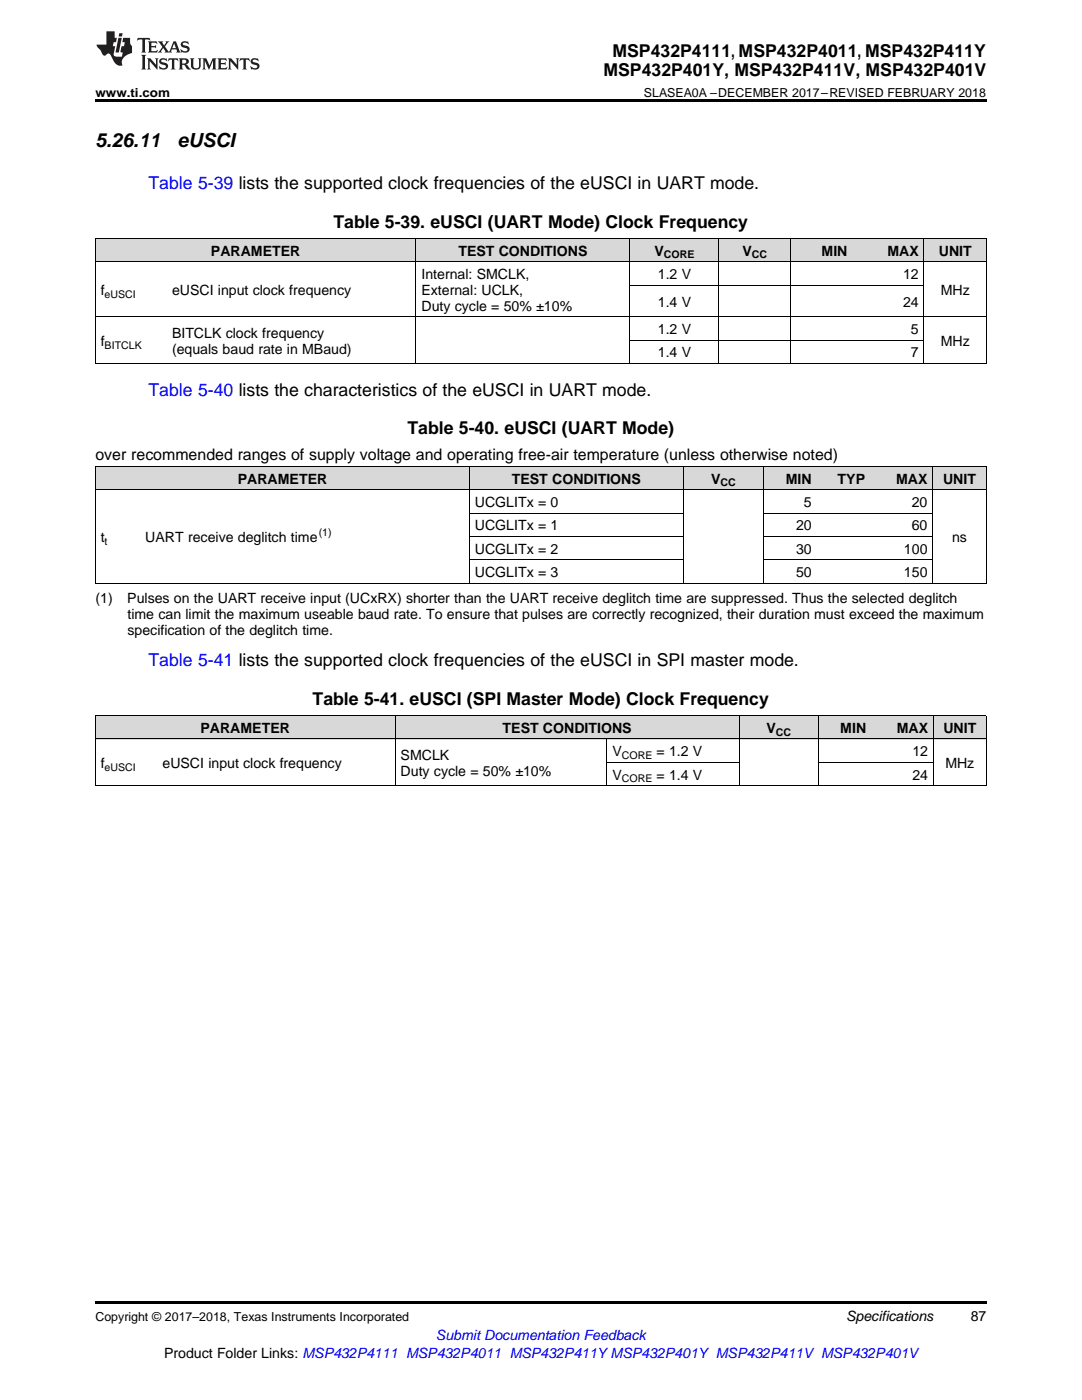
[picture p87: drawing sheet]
<svg xmlns="http://www.w3.org/2000/svg" width="216mm" height="279mm" viewBox="0 0 216 279" stroke-linecap="round" stroke-linejoin="round" font-family="sans-serif">
<defs><g id="words">
<g font-size="3.9">
<text x="19" y="29.3">5.26.11</text>
<text x="35.4" y="29.3">eUSCI</text>
</g>
<g font-size="3.5">
<text x="122.2" y="11.3">MSP432P4111, MSP432P4011, MSP432P411Y</text>
<text x="120.4" y="15.2">MSP432P401Y, MSP432P411V, MSP432P401V</text>
<text x="66.5" y="45.5">Table 5-39. eUSCI (UART Mode) Clock Frequency</text>
<text x="81.3" y="86.7">Table 5-40. eUSCI (UART Mode)</text>
<text x="62.4" y="140.8">Table 5-41. eUSCI (SPI Master Mode) Clock Frequency</text>
</g>
<g font-size="3.5" fill="#00f">
<text x="29.6" y="37.7">Table 5-39 lists the supported clock frequencies of the eUSCI in UART mode.</text>
<text x="29.6" y="79">Table 5-40 lists the characteristics of the eUSCI in UART mode.</text>
<text x="29.6" y="133">Table 5-41 lists the supported clock frequencies of the eUSCI in SPI master mode.</text>
</g>
<text font-size="3.2" x="19" y="91.9">over recommended ranges of supply voltage and operating free-air temperature (unless otherwise noted)</text>
<g font-size="2.8">
<text x="42.1" y="51">PARAMETER</text>
<text x="91.5" y="51">TEST CONDITIONS</text>
<text x="130.6" y="51">V</text>
<text x="148.1" y="51">V</text>
<text x="163.9" y="51">MIN</text>
<text x="177.1" y="51">MAX</text>
<text x="187.3" y="51">UNIT</text>
<text x="20.1" y="58.8">f</text>
<text x="34.3" y="58.8">eUSCI input clock frequency</text>
<text x="84.1" y="55.7">Internal: SMCLK,</text>
<text x="84.1" y="58.8">External: UCLK,</text>
<text x="131.3" y="55.7">1.2 V</text>
<text x="180.2" y="55.7">12</text>
<text x="187.7" y="58.8">MHz</text>
<text x="84.1" y="62">Duty cycle = 50% ±10%</text>
<text x="131.3" y="61.2">1.4 V</text>
<text x="180.2" y="61.2">24</text>
<text x="20.1" y="69">f</text>
<text x="34.3" y="67.4">BITCLK clock frequency</text>
<text x="34.3" y="70.6">(equals baud rate in MBaud)</text>
<text x="131.3" y="66.7">1.2 V</text>
<text x="131.3" y="71.3">1.4 V</text>
<text x="181.8" y="66.7">5</text>
<text x="181.8" y="71.3">7</text>
<text x="187.7" y="69">MHz</text>
<text x="47.4" y="96.5">PARAMETER</text>
<text x="94.8" y="101.2">UCGLITx = 0</text>
<text x="102.1" y="96.5">TEST CONDITIONS</text>
<text x="141.9" y="96.5">V</text>
<text x="156.8" y="96.5">MIN</text>
<text x="160.4" y="101.2">5</text>
<text x="167.1" y="96.5">TYP</text>
<text x="178.8" y="96.5">MAX</text>
<text x="181.9" y="101.2">20</text>
<text x="188.2" y="96.5">UNIT</text>
<text x="94.8" y="105.8">UCGLITx = 1</text>
<text x="158.9" y="105.8">20</text>
<text x="181.9" y="105.8">60</text>
<text x="20.1" y="108.2">t</text>
<text x="29" y="108.2">UART receive deglitch time</text>
<text x="94.8" y="110.5">UCGLITx = 2</text>
<text x="158.9" y="110.5">30</text>
<text x="180.4" y="110.5">100</text>
<text x="190" y="108.2">ns</text>
<text x="94.8" y="115.1">UCGLITx = 3</text>
<text x="158.9" y="115.1">50</text>
<text x="180.4" y="115.1">150</text>
<text x="19" y="120.3">(1)</text>
<text x="25.4" y="120.3">Pulses on the UART receive input (UCxRX) shorter than the UART receive deglitch time are suppressed. Thus the selected deglitch</text>
<text x="25.4" y="123.5">time can limit the maximum useable baud rate. To ensure that pulses are correctly recognized, their duration must exceed the maximum</text>
<text x="25.4" y="126.6">specification of the deglitch time.</text>
<text x="40" y="146.3">PARAMETER</text>
<text x="100.3" y="146.3">TEST CONDITIONS</text>
<text x="153" y="146.3">V</text>
<text x="167.7" y="146.3">MIN</text>
<text x="178.9" y="146.3">MAX</text>
<text x="188.2" y="146.3">UNIT</text>
<text x="20.1" y="153.2">f</text>
<text x="32.4" y="153.2">eUSCI input clock frequency</text>
<text x="79.9" y="151.7">SMCLK</text>
<text x="79.9" y="154.8">Duty cycle = 50% ±10%</text>
<text x="122.2" y="150.9">V</text>
<text x="122.2" y="155.6">V</text>
<text x="131" y="150.9">= 1.2 V</text>
<text x="131" y="155.6">= 1.4 V</text>
<text x="182.1" y="150.9">12</text>
<text x="182.1" y="155.6">24</text>
<text x="188.6" y="153.2">MHz</text>
<text x="168.8" y="263.6">Specifications</text>
<text x="193.7" y="263.6">87</text>
<text x="32.7" y="270.9">Product Folder Links: MSP432P4111 MSP432P4011 MSP432P411YMSP432P401Y MSP432P411V MSP432P401V</text>
</g>
<text font-size="2.8" fill="#00f" x="87" y="267.4">Submit Documentation Feedback</text>
<g font-size="2.5">
<text x="19" y="19.3">www.ti.com</text>
<text x="128.5" y="19.3">SLASEA0A –DECEMBER 2017–REVISED FEBRUARY 2018</text>
<text x="19" y="263.6">Copyright © 2017–2018, Texas Instruments Incorporated</text>
</g>
<g font-size="2.1">
<text x="132.5" y="51.6">CORE</text>
<text x="150" y="51.6">CC</text>
<text x="20.9" y="59.4">eUSCI</text>
<text x="20.9" y="69.6">BITCLK</text>
<text x="143.8" y="97.1">CC</text>
<text x="63.6" y="107">(1)</text>
<text x="20.9" y="108.7">t</text>
<text x="154.8" y="146.8">CC</text>
<text x="20.9" y="153.8">eUSCI</text>
<text x="124.1" y="151.5">CORE</text>
<text x="124.1" y="156.1">CORE</text>
</g>
</g></defs>
<g fill="#d8d8d8">
<path d="M19 142.9h12.4v4.6h-12.4z"/>
<path d="M31.4 142.9h47.5v4.6h-47.5z"/>
<path d="M78.9 142.9h42.2v4.6h-42.2z"/>
<path d="M121.1 142.9h26.4v4.6h-26.4z"/>
<path d="M147.5 142.9h15.9v4.6h-15.9z"/>
<path d="M163.4 142.9h10.6v4.6h-10.6z"/>
<path d="M174 142.9h12.3v4.6h-12.3z"/>
<path d="M186.3 142.9h10.5v4.6h-10.5z"/>
<path d="M19 93.1h8.9v4.7h-8.9z"/>
<path d="M27.9 93.1h65.8v4.7h-65.8z"/>
<path d="M93.7 93.1h42.7v4.7h-42.7z"/>
<path d="M136.4 93.1h16v4.7h-16z"/>
<path d="M152.4 93.1h10.7v4.7h-10.7z"/>
<path d="M163.1 93.1h10.6v4.7h-10.6z"/>
<path d="M173.7 93.1h12.5v4.7h-12.5z"/>
<path d="M186.2 93.1h10.6v4.7h-10.6z"/>
<path d="M19 47.6h14.3v4.7h-14.3z"/>
<path d="M33.3 47.6h49.7v4.7h-49.7z"/>
<path d="M83 47.6h42.7v4.7h-42.7z"/>
<path d="M125.7 47.6h17.8v4.7h-17.8z"/>
<path d="M143.5 47.6h14.2v4.7h-14.2z"/>
<path d="M157.7 47.6h12.5v4.7h-12.5z"/>
<path d="M170.2 47.6h14.2v4.7h-14.2z"/>
<path d="M184.4 47.6h12.4v4.7h-12.4z"/>
</g>
<path d="M19 19.9h177.8v.5h-177.8zM19 259.7h177.8v.5h-177.8z" fill="#000"/>
<g fill="none" stroke="#000" stroke-width=".2">
<path d="M19 52.2h177.8M19 47.6h177.8M19.1 47.6v25M83 47.6v25M125.7 47.6v25M125.7 56.9h58.7M143.5 47.6v25M157.7 47.6v25M184.3 47.6v25M196.8 47.6v25M19 72.5h177.8M19 63.2h177.8"/>
<path d="M125.7 67.9h58.7M19 97.7h177.8M19 93.1h177.8M19.1 93.1v23.3M93.6 93.1v23.3M136.3 93.1v23.3M152.3 93.1v23.3M186.1 93.1v23.3M196.8 93.1v23.3M19 116.4h177.8M93.7 111.7h42.6M93.7 107.1h42.6"/>
<path d="M93.7 102.4h42.6M152.4 111.7h33.7M152.4 107.1h33.7M152.4 102.4h33.7M19 156.8h177.8M19 147.5h177.8M19 142.8h177.8M19.1 142.9v13.9M78.8 142.9v13.9M121.1 147.5v9.3M121.1 152.1h26.4M147.5 142.9v13.9"/>
<path d="M163.3 142.9v13.9M163.4 152.1h22.9M186.2 142.9v13.9M196.8 142.9v13.9"/>
</g>
<g fill="#231f20">
<path d="M27.5 7.6l-.1 .5 .4-.2h.6v.1v2.1l-.2 .4h1l-.3-.4v-2.1l.1-.1h.5l.5 .2-.2-.5zM29.5 8.3l.2 .3v1.5l-.2 .4h1.8l.2-.6a1.04 1.04 0 0 1-1.3 .2v-.7h.6l.3 .2v-.6l-.3 .2h-.6v-.6l.8-.1 .4 .3-.2-.5zM31.5 8.3l.9 1.1-.9 1.1h.8l-.2-.2 .5-.7 .4 .7-.2 .2h1.5l-.1-.2 .1-.4h.9l.1 .4-.2 .2h1l-.3-.3-.7-1.9h-.5l-.9 2-.8-1 .9-1h-.8l.1 .3-.3 .5-.4-.6 .2-.2zM34.7 8.6l.4 1h-.7zM36.3 8.4a.63 .63 0 0 0-.2 .7 .63 .63 0 0 0 .6 .4l.6 .2 .1 .2a.75 .75 0 0 1-.7 .4 .75 .75 0 0 1-.6-.5l.1 .7 .1-.1a1.11 1.11 0 0 0 1.5-.6 1.13 1.13 0 0 0-1.2-.8l-.1-.4a1.04 1.04 0 0 1 1.2 .2l-.2-.5-.1 .1-.5-.2zM28.2 10.9l.2 .4v2.2l-.2 .4h1l-.3-.4v-2.2l.3-.4zM29.3 11.6l.3 .4v1.5l-.3 .4h.8l-.2-.4v-1.3l1.5 1.7v-1.9l.2-.4h-.7l.2 .4v.9l-1.1-1.3zM32 11.8a.62 .62 0 0 0-.2 .7 .62 .62 0 0 0 .6 .4l.6 .1 .1 .3a.76 .76 0 0 1-.7 .3 .76 .76 0 0 1-.6-.4l.1 .7 .1-.1a1.11 1.11 0 0 0 1.5-.6 1.13 1.13 0 0 0-1.2-.8l-.1-.4a1.04 1.04 0 0 1 1.2 .2l-.2-.6-.1 .1-.5-.1zM33.7 11.6l-.2 .6a.61 .61 0 0 1 .8-.3v1.6l-.2 .4h.9l-.2-.4v-1.6a.63 .63 0 0 1 .8 .3l-.2-.6zM35.6 11.6l.3 .4v1.5l-.3 .4h1l-.2-.2v-.8l.5 .2a.76 .76 0 0 0 1.2 .7l-1-1a.58 .58 0 0 0 .6-.5 .58 .58 0 0 0-.5-.6zM36.4 11.9h.1a.45 .45 0 0 1 .5 .1 .45 .45 0 0 1 .1 .5l-.7 .2zM37.9 11.6l.2 .2a2.17 2.17 0 0 0 .3 1.9 .99 .99 0 0 0 1.6-.6v-1.1l.2-.4h-.7l.2 .2a1.92 1.92 0 0 1-.2 1.8 .6 .6 0 0 1-.9-.5v-1.1l.2-.4zM40.4 11.6l.2 .4v1.5l-.2 .4h.7l-.2-.4v-1.4l.8 1.8 .8-1.8v1.4l-.2 .4h.9l-.2-.4v-1.5l.2-.4h-.8l-.6 1.5-.6-1.5zM43.4 11.6l.2 .4v1.5l-.2 .4h1.8l.2-.6a1.04 1.04 0 0 1-1.3 .1v-.6h.5l.4 .2v-.6l-.4 .2h-.5v-.7h.8l.3 .3-.1-.6zM45.5 11.6l.2 .4v1.5l-.2 .4h.7l-.2-.4v-1.3l1.5 1.7v-1.9l.2-.4h-.7l.2 .4v.9l-1.1-1.3zM47.9 11.6l-.1 .6a.61 .61 0 0 1 .8-.3v1.6l-.3 .4h1l-.3-.4 .1-1.6a.63 .63 0 0 1 .7 .3l-.1-.6zM50.2 11.8a.62 .62 0 0 0-.2 .7 .62 .62 0 0 0 .6 .4l.6 .1 .2 .3a.76 .76 0 0 1-.8 .3 .76 .76 0 0 1-.6-.4l.1 .7 .2-.1a1.11 1.11 0 0 0 1.5-.6 1.13 1.13 0 0 0-1.3-.8l-.1-.4a1.04 1.04 0 0 1 1.2 .2l-.1-.6-.2 .1-.5-.1z"/>
<path d="M21.2 6.3v2.6h-1.9l.1 .4 .7 .9a.91 .91 0 0 0 1 .8 .56 .56 0 0 1 .5-.3 .56 .56 0 0 1 .5 .3l.4 .8a1.53 1.53 0 0 0 1.9 1.2 1.54 1.54 0 0 1 1-2.1l.9-.3v-1.4a1.52 1.52 0 0 1-.3-1.6h-1.4l-.2 .8h.5l-.2 .8h-.4l-.2 1v.2l.4 .1-.2 .8a1.93 1.93 0 0 1-1.6-.3l.3-1.8h-.5l.2-.8h.4l.2-.8h-.4v-1.3zM23.6 7.6l-.6 2.9h.7l.6-2.9zM23.8 6.6l-.1 .7h.6l.2-.7z"/>
</g>
<use href="#words"/>
</svg>
